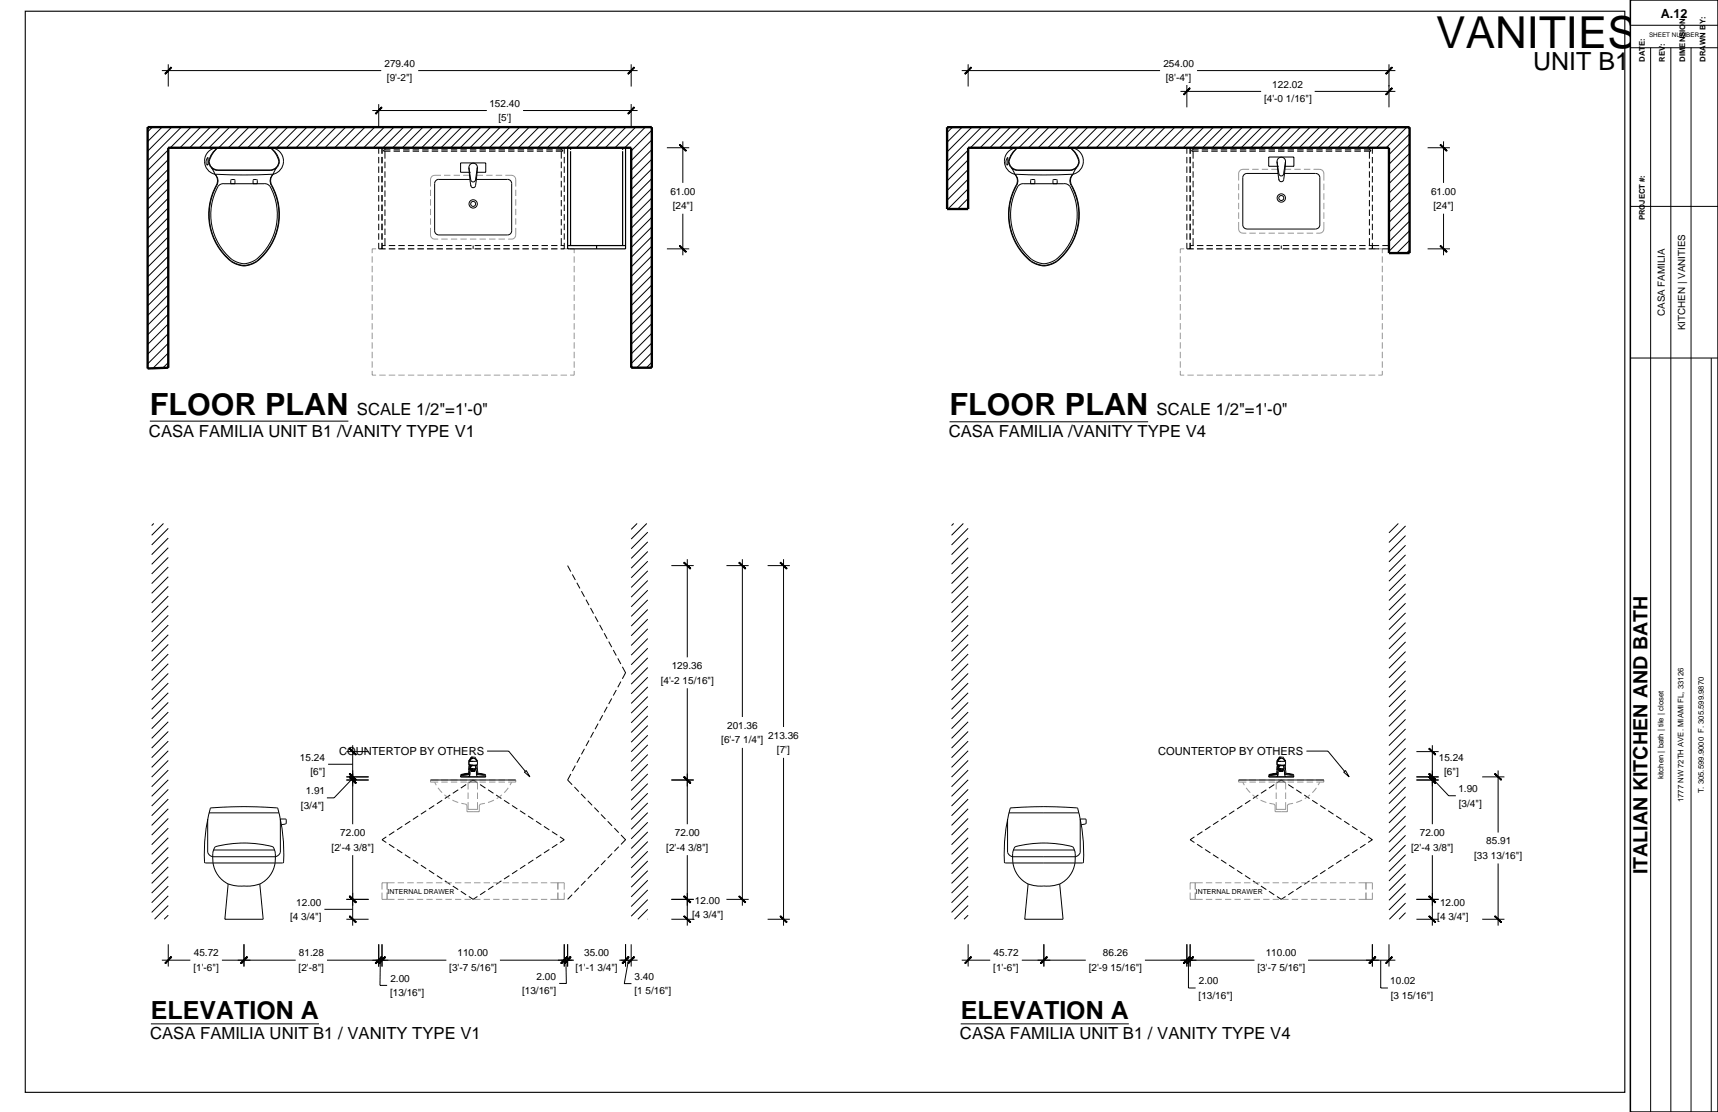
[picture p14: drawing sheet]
<svg xmlns="http://www.w3.org/2000/svg" width="432mm" height="279mm" viewBox="0 0 432 279" stroke-linecap="round" stroke-linejoin="round" font-family="sans-serif">
<defs><g id="words">
<text font-size="11.1" x="361" y="12.1">VANITIES</text>
<g font-size="7.7">
<text x="37.7" y="104.2">FLOOR PLAN</text>
<text x="238.7" y="104.4">FLOOR PLAN</text>
</g>
<g font-size="6.3">
<text x="385.3" y="17.5">UNIT B1</text>
<text x="37.9" y="255.9">ELEVATION A</text>
<text x="241.5" y="255.9">ELEVATION A</text>
</g>
<text font-size="4.9" x="414.1" y="219.7" transform="rotate(-90 414.1 219.7)">ITALIAN KITCHEN AND BATH</text>
<g font-size="4.2">
<text x="89.7" y="104.2">SCALE 1/2&quot;=1'-0&quot;</text>
<text x="290.7" y="104.4">SCALE 1/2&quot;=1'-0&quot;</text>
<text x="37.4" y="109.7">CASA FAMILIA UNIT B1 /VANITY TYPE V1</text>
<text x="238.4" y="109.9">CASA FAMILIA /VANITY TYPE V4</text>
<text x="37.7" y="261.2">CASA FAMILIA UNIT B1 / VANITY TYPE V1</text>
<text x="241.3" y="261.2">CASA FAMILIA UNIT B1 / VANITY TYPE V4</text>
</g>
<text font-size="3.2" x="417.4" y="4.6">A.12</text>
<g font-size="2.8">
<text x="85.2" y="189.7">COUNTERTOP BY OTHERS</text>
<text x="291.1" y="189.7">COUNTERTOP BY OTHERS</text>
</g>
<g font-size="2.5">
<text x="96.6" y="16.8">279.40</text>
<text x="292.4" y="16.8">254.00</text>
<text x="97.3" y="20.4">[9'-2&quot;]</text>
<text x="293" y="20.4">[8'-4&quot;]</text>
<text x="319.8" y="22">122.02</text>
<text x="123" y="26.8">152.40</text>
<text x="317.7" y="25.7">[4'-0 1/16&quot;]</text>
<text x="125.3" y="30.5">[5']</text>
<text x="168.5" y="48.9">61.00</text>
<text x="169.1" y="52.5">[24&quot;]</text>
<text x="359.7" y="48.9">61.00</text>
<text x="360.3" y="52.5">[24&quot;]</text>
<text x="418.5" y="79.4" transform="rotate(-90 418.5 79.4)">CASA FAMILIA</text>
<text x="423.5" y="83" transform="rotate(-90 423.5 83)">KITCHEN | VANITIES</text>
<text x="166.1" y="171.8">[4'-2 15/16&quot;]</text>
<text x="168.8" y="168.1">129.36</text>
<text x="182.8" y="183.1">201.36</text>
<text x="193.1" y="185.6">213.36</text>
<text x="75.4" y="191.1">15.24</text>
<text x="181.3" y="186.8">[6'-7 1/4&quot;]</text>
<text x="195.3" y="189.2">[7']</text>
<text x="361.6" y="191.1">15.24</text>
<text x="78" y="194.7">[6&quot;]</text>
<text x="363" y="194.7">[6&quot;]</text>
<text x="75.6" y="203.2">[3/4&quot;]</text>
<text x="76.8" y="199.5">1.91</text>
<text x="366.5" y="199">1.90</text>
<text x="366.6" y="202.6">[3/4&quot;]</text>
<text x="83.4" y="213.7">[2'-4 3/8&quot;]</text>
<text x="85.5" y="210">72.00</text>
<text x="167.4" y="213.7">[2'-4 3/8&quot;]</text>
<text x="169.6" y="210">72.00</text>
<text x="354.7" y="213.7">[2'-4 3/8&quot;]</text>
<text x="356.8" y="210">72.00</text>
<text x="370.5" y="215.8">[33 13/16&quot;]</text>
<text x="373.6" y="212.2">85.91</text>
<text x="74.5" y="227.5">12.00</text>
<text x="174.7" y="227.1">12.00</text>
<text x="361.9" y="227.5">12.00</text>
<text x="72.9" y="231.2">[4 3/4&quot;]</text>
<text x="173.9" y="230.7">[4 3/4&quot;]</text>
<text x="361.2" y="231.2">[4 3/4&quot;]</text>
<text x="48.6" y="243.9">[1'-6&quot;]</text>
<text x="48.7" y="240.3">45.72</text>
<text x="75.1" y="243.9">[2'-8&quot;]</text>
<text x="75.1" y="240.3">81.28</text>
<text x="112.9" y="244">[3'-7 5/16&quot;]</text>
<text x="115" y="240.3">110.00</text>
<text x="144.7" y="244">[1'-1 3/4&quot;]</text>
<text x="146.8" y="240.3">35.00</text>
<text x="249.6" y="243.9">[1'-6&quot;]</text>
<text x="249.7" y="240.3">45.72</text>
<text x="273.6" y="244">[2'-9 15/16&quot;]</text>
<text x="277.2" y="240.3">86.26</text>
<text x="316" y="244">[3'-7 5/16&quot;]</text>
<text x="318.1" y="240.3">110.00</text>
<text x="98" y="250.3">[13/16&quot;]</text>
<text x="98.1" y="246.7">2.00</text>
<text x="131.2" y="249.8">[13/16&quot;]</text>
<text x="134.9" y="246.2">2.00</text>
<text x="159.4" y="249.9">[1 5/16&quot;]</text>
<text x="159.5" y="246.2">3.40</text>
<text x="301.2" y="251">[13/16&quot;]</text>
<text x="301.3" y="247.3">2.00</text>
<text x="349.4" y="247.3">10.02</text>
<text x="349.5" y="251">[3 15/16&quot;]</text>
</g>
<g font-size="1.9">
<text x="413.4" y="15.5" transform="rotate(-90 413.4 15.5)">DATE:</text>
<text x="418.5" y="15.5" transform="rotate(-90 418.5 15.5)">REV:</text>
<text x="423.5" y="15.5" transform="rotate(-90 423.5 15.5)">DIMENSION:</text>
<text x="428.6" y="15.5" transform="rotate(-90 428.6 15.5)">DRAWN BY:</text>
<text x="413.4" y="55.4" transform="rotate(-90 413.4 55.4)">PROJECT #:</text>
<text x="418.1" y="195.8" transform="rotate(-90 418.1 195.8)">kitchen | bath | tile | closet</text>
<text x="423.2" y="201.6" transform="rotate(-90 423.2 201.6)">1777 NW 72TH AVE. MIAMI FL, 33126</text>
<text x="428.2" y="199.3" transform="rotate(-90 428.2 199.3)">T. 305.599.9000 F. 305.599.9870</text>
</g>
<g font-size="1.7">
<text x="97.4" y="224.7">INTERNAL DRAWER</text>
<text x="300.5" y="224.7">INTERNAL DRAWER</text>
</g>
<text font-size="1.6" x="414.5" y="9.2">SHEET NUMBER</text>
</g></defs>
<g fill="none" stroke="#000" stroke-width=".25">
<path d="M40.7 17.7h55.1M42.3 16.2v5.5M105.1 17.7h55.2M158.6 16.2v5.5M241.7 17.7h49.9M243.3 16.2v5.5M300.9 17.7h49.8M349.1 16.2v10.8M38.3 31.9l-1.2 1.2M40.7 31.9l-3.6 3.7M42.3 37.7l-5.2 5.1M43.1 31.9l-6 6.1"/>
<path d="M45.6 31.9l-8.5 8.5M48 31.9l-5.2 5.2M50.4 31.9l-5.1 5.2M52.3 39.5l-.5 1.1 .1 .8 .4 .1v-1.9M52.9 31.9l-5.2 5.2M54.7 37.1h13.2M54.7 37.1a3.4 3.4 0 0 0-3.3 3 3.4 3.4 0 0 0 2.6 3.7M54.8 37.1a5.6 5.6 0 0 0-2.3 3.4 2.3 2.3 0 0 0 2.2 2.3h13.2a2.26 2.26 0 0 0 2.3-2.4M54.8 37.1a6.8 6.8 0 0 0-2.2 3.4 2.17 2.17 0 0 0 2.1 2.2M55.3 31.9l-5.2 5.2M57.7 31.9l-5.2 5.2M60.2 31.9l-5.2 5.2"/>
<path d="M62.6 31.9l-5.2 5.2M65 31.9l-5.2 5.2M67.4 31.9l-5.1 5.2M67.9 37.1a3.4 3.4 0 0 1 3.3 3 3.4 3.4 0 0 1-2.5 3.7M67.9 37.1a5 5 0 0 1 2.1 4 2.17 2.17 0 0 1-2.1 1.6M67.9 37.1l1 .8 .7 .9 .6 1.6M69.9 31.9l-5.2 5.2M72.3 31.9l-5.2 5.2M74.7 31.9l-5.1 5.2M77.2 31.9l-5.2 5.2M79.6 31.9l-5.2 5.2M82 31.9l-5.2 5.2"/>
<path d="M84.5 31.9l-5.2 5.2M86.9 31.9l-5.2 5.2M89.3 31.9l-5.2 5.2M91.7 31.9l-5.1 5.2M93.6 27.8h28.8M94.2 31.9l-5.2 5.2M95.2 26.2v5.6M95.2 39.4v1.6M96 37.1v1.5M96 39.4v1.6M96.6 31.9l-5.2 5.2M96.8 37.1v.6"/>
<path d="M96.8 38v1.9M98.1 37.1h-2.9v1.5M98.1 37.7h-1.7v.3h1.7M98.9 37.1h1.6M98.9 38h1.6M98.9 37.7h1.6M99 31.9l-5.2 5.2M101.3 37.1h1.6M101.3 38h1.6M101.3 37.7h1.6M101.5 31.9l-5.2 5.2M103.7 37.1h1.6"/>
<path d="M103.7 38h1.6M103.7 37.7h1.6M103.9 31.9l-5.2 5.2M106.1 37.1h1.6M106.1 38h1.6M106.1 37.7h1.6M106.3 31.9l-5.2 5.2M108.5 37.1h1.6M108.5 38h1.6M108.5 37.7h1.6M108.8 31.9l-5.3 5.2M110.9 37.1h1.6"/>
<path d="M110.9 38h1.6M110.9 37.7h1.6M111.2 31.9l-5.2 5.2M113.3 37.1h1.6M113.3 38h1.6M113.3 37.7h1.6M113.6 31.9l-5.2 5.2M115.7 37.1h1.6M115.7 38h1.6M115.7 37.7h1.6M116 31.9l-5.2 5.2M118.1 38h1.6"/>
<path d="M118.1 37.7h1.6M118.5 31.9l-5.2 5.2M120.5 37.1h1.6M120.5 38h1.6M120.5 37.7h1.6M120.9 31.9l-5.2 5.2M122.9 37.1h1.6M122.9 38h1.6M122.9 37.7h1.6M123.3 31.9l-5.2 5.2h1.6M125.3 37.1h1.6M125.3 38h1.6"/>
<path d="M125.3 37.7h1.6M125.8 31.9l-5.2 5.2M127.7 37.1h1.6M127.7 38h1.6M127.7 37.7h1.6M128.2 31.9l-5.2 5.2M130.1 37.1h1.6M130.1 38h1.6M130.1 37.7h1.6M130.6 31.9l-5.2 5.2M131.5 27.8h28.8M132.5 37.1h1.6"/>
<path d="M132.5 38h1.6M132.5 37.7h1.6M133 31.9l-5.2 5.2M134.9 37.1h1.6M134.9 38h1.6M134.9 37.7h1.6M135.5 31.9l-5.2 5.2M137.3 37.1h1.6M137.3 38h1.6M137.3 37.7h1.6M137.9 31.9l-5.2 5.2M139.7 37.1h2.1v1.5"/>
<path d="M139.7 37.7h1.7v.3h-1.7M140.3 31.9l-5.2 5.2M141.1 37.1v.6M141.1 38v1.9M141.8 39.4v1.6M142.8 31.9l-5.2 5.2M143.4 37.1h13.1M145.2 31.9l-5.2 5.2M147.6 31.9l-5.2 5.2M150.1 31.9l-5.2 5.2M152.5 31.9l-5.2 5.2M154.9 31.9l-5.2 5.2"/>
<path d="M157.3 31.9l-5.2 5.2M158.6 26.2v5.6M159.8 31.9l-5.2 5.2M162.2 31.9l-5.2 5.2M163.8 32.7l-5.2 5.2M163.8 35.2l-5.2 5.1M163.8 37.6l-5.2 5.2M167.6 37.1h5.6M171.6 35.5v10.5M239.4 32l-1.4 1.3M241.8 32l-3.8 3.7M243.3 37.7l-5.3 5.3"/>
<path d="M244.2 32l-6.2 6.2M246.7 32l-8.7 8.6M249.1 32l-5.2 5.1M251.5 32l-5.1 5.1M253.3 39.6v1.9l-.4-.1M253.3 39.5l-.4 .7v1.2M254 32l-5.2 5.1M255.8 37.1h13.2a5 5 0 0 1 2 4 2.17 2.17 0 0 1-2 1.6M255.8 37.1a3.4 3.4 0 0 0-3.3 3 3.4 3.4 0 0 0 2.5 3.7M255.8 37.1a6.6 6.6 0 0 0-2.2 3.4 2.17 2.17 0 0 0 2.2 2.2M255.8 37.1a5.6 5.6 0 0 0-2.3 3.4 2.3 2.3 0 0 0 2.3 2.3h13.2a2.26 2.26 0 0 0 2.2-2.4M256.4 32l-5.2 5.1"/>
<path d="M258.8 32l-5.1 5.1M261.3 32l-5.2 5.1M263.7 32l-5.2 5.1M266.1 32l-5.2 5.1M268.5 32l-5.1 5.1M269 37.1a3.4 3.4 0 0 1 3.3 3 3.4 3.4 0 0 1-2.6 3.7M269 37.1l.9 .8 .7 .9 .6 1.6M271 32l-5.2 5.1M273.4 32l-5.2 5.1M275.8 32l-5.1 5.1M278.3 32l-5.2 5.1M280.7 32l-5.2 5.1"/>
<path d="M283.1 32l-5.2 5.1M285.6 32l-5.2 5.1M288 32l-5.2 5.1M290.4 32l-5.2 5.1M292.8 32l-5.1 5.1M295.3 32l-5.2 5.1M296.7 23h20.3M297.7 32l-5.2 5.1M298.3 21.4v5.6M298.3 39.4v1.6M299.1 37.1v1.5M299.1 39.4v1.6"/>
<path d="M299.9 37.1v.6M299.9 38v1.9M300.1 32l-5.1 5.1M301.2 37.1h-2.9v1.5M301.2 37.7h-1.6v.3h1.6M302 37.1h1.6M302 38h1.6M302 37.7h1.6M302.6 32l-5.2 5.1M304.4 37.1h1.6M304.4 38h1.6M304.4 37.7h1.6"/>
<path d="M305 32l-5.2 5.1M306.8 37.1h1.6M306.8 38h1.6M306.8 37.7h1.6M307.4 32l-5.2 5.1M309.2 37.1h1.6M309.2 38h1.6M309.2 37.7h1.6M309.8 32l-5.1 5.1M311.6 37.1h1.6M311.6 38h1.6M311.6 37.7h1.6"/>
<path d="M312.3 32l-5.2 5.1M314 37.1h1.6M314 38h1.6M314 37.7h1.6M314.7 32l-5.2 5.1M316.4 37.1h1.6M316.4 38h1.6M316.4 37.7h1.6M317.1 32l-5.1 5.1M318.8 37.1h1.6M318.8 38h1.6M318.8 37.7h1.6"/>
<path d="M319.6 32l-5.2 5.1M321.2 37.1h1.6M321.2 38h1.6M321.2 37.7h1.6M322 32l-5.2 5.1M323.6 37.1h1.6M323.6 38h1.6M323.6 37.7h1.6M324.4 32l-5.1 5.1M326 37.1h1.6M326 38h1.6M326 37.7h1.6"/>
<path d="M326.9 32l-5.2 5.1M328.4 37.1h1.6M328.4 38h1.6M328.4 37.7h1.6M329.3 32l-5.2 5.1M330.4 23h20.3M330.8 37.1h1.6M330.8 38h1.6M330.8 37.7h1.6M331.7 32l-5.2 5.1M333.2 37.1h1.6M333.2 38h1.6"/>
<path d="M333.2 37.7h1.6M334.1 32l-5.1 5.1M335.6 37.1h1.6M335.6 38h1.6M335.6 37.7h1.6M336.6 32l-5.2 5.1M338 37.1h1.6M338 38h1.6M338 37.7h1.6M339 32l-5.2 5.1M340.4 37.1h1.6M340.4 38h1.6"/>
<path d="M340.4 37.7h1.6M341.4 32l-5.1 5.1M342.8 37.1h2.1v1.5M342.8 37.7h1.7v.3h-1.7M343.9 32l-5.2 5.1M344.2 37.1v.6M344.2 38v1.9M344.9 39.4v1.6M346.3 32l-5.2 5.1M348.7 32l-5.1 5.1M351.2 32l-5.2 5.1M353.6 32l-5.2 5.1"/>
<path d="M354.3 33.7l-5.2 5.1M354.3 36.1l-5.2 5.2M354.3 38.5l-5.2 5.2M358.8 37.1h5.6M362.8 35.5v10.5M42.3 40.1l-5.2 5.2M42.3 42.5l-5.2 5.2M42.3 44.9l-5.2 5.2M42.3 47.4l-5.2 5.2M42.3 49.8l-5.2 5.2M42.3 52.2l-5.2 5.2M42.3 54.7l-5.2 5.2"/>
<path d="M42.3 57.1l-5.2 5.2M42.3 59.5l-5.2 5.2M53.1 42.1l.9 1.7M54 43.8a141.7 141.7 0 0 0 14.7 0M54 43.8a2.19 2.19 0 0 1 .5 2.8 14.9 14.9 0 0 0 4.1 19.3 5.4 5.4 0 0 0 7.1-1.3 15.2 15.2 0 0 0 2.3-18.5 2.17 2.17 0 0 1 .7-2.3M54 43.8a2.32 2.32 0 0 1 .4 2.7 15 15 0 0 0 4.1 19.5 5.5 5.5 0 0 0 7.3-1.3 15.3 15.3 0 0 0 2.3-18.6 2.32 2.32 0 0 1 .6-2.3M54.7 42.7h13.2M58.2 45.1h.6M58.2 45.1l-.2 .2v.9M58.9 45.1l.2 .2v.9M63.6 45.3v.9M63.6 45.3l.2-.2 .8 .1 .1 1"/>
<path d="M67.8 46.8a1.6 1.6 0 0 0-1.4-.6h-10.1a1.55 1.55 0 0 0-1.5 .6 14.5 14.5 0 0 0 4 18.7l1.5 .6 1.1 .2M67.8 46.8a14.5 14.5 0 0 1-3.9 18.7l-1.5 .6-1.1 .2M69.5 42.1l-.8 1.7M95.2 41.8v1.6M95.2 44.2v1.6M95.2 46.6v1.6M95.2 49v1.6M95.2 51.4v1.6M95.2 53.8v1.6M95.2 56.2v1.6M95.2 58.6v1.6M96 41.8v1.6"/>
<path d="M96 44.2v1.6M96 46.6v1.6M96 49v1.6M96 51.4v1.6M96 53.8v1.6M96 56.2v1.6M96 58.6v1.6M96.8 40.6v1.6M96.8 43.1v1.5M96.8 45.4v1.7M96.8 47.9v1.5M96.8 50.2v1.6"/>
<path d="M96.8 52.6v1.7M96.8 55.1v1.5M96.8 57.4v1.6M96.8 59.8v1.9M110.3 45.1h7.8M110.3 45.1a1.05 1.05 0 0 0-1.1 1v11.9a1.05 1.05 0 0 0 1.1 1h17.3a1.05 1.05 0 0 0 1-1v-11.9a1.05 1.05 0 0 0-1-1M117.9 42.1l.4 3.1M117.9 42.1l.4 4.7M117.9 42.3a1.07 1.07 0 0 1 1.1-1.3 1.07 1.07 0 0 1 .9 1.4M117.9 43.3h-2.1v-2.4h6.3v2.4h-2.2M118 43.3h.1M118.3 45.2a.6 .6 0 0 0 .6 .5 .6 .6 0 0 0 .6-.5"/>
<path d="M119.7 45.1h7.9M119.8 43.3h.1M120 42.1l-.5 4.4a.6 .6 0 0 1-.6 .7 .6 .6 0 0 1-.6-.7M120 42l-.5 3.2M141.1 40.6v1.6M141.1 43.1v1.5M141.1 45.4v1.7M141.1 47.9v1.5M141.1 50.2v1.6M141.1 52.6v1.7M141.1 55.1v1.5M141.1 57.4v1.6"/>
<path d="M141.1 59.8v1.9M141.8 41.8v1.6M141.8 44.2v1.6M141.8 46.6v1.6M141.8 49v1.6M141.8 51.4v1.6M141.8 53.8v1.6M141.8 56.2v1.6M141.8 58.6v1.6M163.8 40l-5.2 5.2M163.8 42.4l-5.2 5.2M163.8 44.9l-5.2 5.2"/>
<path d="M163.8 47.3l-5.2 5.2M163.8 49.7l-5.2 5.2M163.8 52.2l-5.2 5.1M163.8 54.6l-5.2 5.2M163.8 57l-5.2 5.2M163.8 59.5l-5.2 5.1M171.6 53.7v10.4M243.3 40.2l-5.3 5.2M243.3 42.6l-5.3 5.3M243.3 45l-5.3 5.3M243.3 47.5l-5 5M243.3 49.9l-2.6 2.6"/>
<path d="M243.3 52.3l-.2 .2M254.2 42.1l.8 1.7M255 43.8a141.7 141.7 0 0 0 14.7 0M255 43.8a2.17 2.17 0 0 1 .5 2.8M255 43.8a2.28 2.28 0 0 1 .4 2.7 15.1 15.1 0 0 0 3.6 19.1M255.8 42.7h13.1M259 46.2v-.9l.2-.2 .8 .1 .1 1M264.6 46.2v-.9l.2-.2 .8 .1 .1 1M269.7 43.8a2.17 2.17 0 0 0-.5 2.8 14.7 14.7 0 0 1-4.6 19.5 5.4 5.4 0 0 1-6.6-1.5 15 15 0 0 1-2.5-18M269.7 43.8a2.32 2.32 0 0 0-.4 2.7 15 15 0 0 1-4.1 19.5 5.2 5.2 0 0 1-6.2-.3M270.6 42.1l-.9 1.7M298.3 41.8v1.6"/>
<path d="M298.3 44.2v1.6M298.3 46.6v1.6M298.3 49v1.6M298.3 51.4v1.6M298.3 53.8v1.6M298.3 56.2v1.6M298.3 58.6v1.6M299.1 41.8v1.6M299.1 44.2v1.6M299.1 46.6v1.6M299.1 49v1.6M299.1 51.4v1.6"/>
<path d="M299.1 53.8v1.6M299.1 56.2v1.6M299.1 58.6v1.6M299.9 40.6v1.6M299.9 43.1v1.5M299.9 45.4v1.7M299.9 47.9v1.5M299.9 50.2v1.6M299.9 52.6v1.7M299.9 55.1v1.5M299.9 57.4v1.6M299.9 59.8v1.9"/>
<path d="M321 40.8a1.07 1.07 0 0 1 1.1-1.3 1.07 1.07 0 0 1 .9 1.4M321 41.8h-2.1v-2.3h6.3v2.3h-2.2M321.1 41.8h.1M321.2 43.6h-7.8a1.05 1.05 0 0 0-1 1v11.9a1.05 1.05 0 0 0 1 1l17.3 .1M322.6 43.7a.6 .6 0 0 1-.6 .5 .6 .6 0 0 1-.6-.5l-.4-3.1 .5 4.7M322.9 43.6h7.8M322.9 41.8h.1M323.1 40.6l-.5 4.4a.6 .6 0 0 1-.6 .7 .6 .6 0 0 1-.6-.7M323.1 40.5l-.5 3.2M330.7 43.6a1.05 1.05 0 0 1 1 1v11.9a1.05 1.05 0 0 1-1 1M344.2 40.6v1.6M344.2 43.1v1.5"/>
<path d="M344.2 45.4v1.7M344.2 47.9v1.5M344.2 50.2v1.6M344.2 52.6v1.7M344.2 55.1v1.5M344.2 57.4v1.6M344.2 59.8v1.9M344.9 41.8v1.6M344.9 44.2v1.6M344.9 46.6v1.6M344.9 49v1.6M344.9 51.4v1.6"/>
<path d="M344.9 53.8v1.6M344.9 56.2v1.6M344.9 58.6v1.6M354.3 41l-5.2 5.1M354.3 43.4l-5.2 5.2M354.3 45.8l-5.2 5.2M354.3 48.3l-5.2 5.1M354.3 50.7l-5.2 5.2M354.3 53.1l-5.2 5.2M354.3 55.5l-5.2 5.2M354.3 58l-5.2 5.1M362.8 53.7v10.4"/>
<path d="M42.3 62l-5.2 5.1M42.3 64.4l-5.2 5.2M42.3 66.8l-5.2 5.2M42.3 69.2l-5.2 5.2M42.3 71.7l-5.2 5.2M42.3 74.1l-5.2 5.2M42.3 76.5l-5.2 5.2M42.3 79l-5.2 5.1M95.2 61v1.5h1.7M96 61v1.5M96 61.7h.9M97.7 62.5h1.6"/>
<path d="M97.7 61.7h1.6M100.1 62.5h1.6M100.1 61.7h1.6M102.5 62.5h1.6M102.5 61.7h1.6M104.9 62.5h1.6M104.9 61.7h1.6M107.3 62.5h1.6M107.3 61.7h1.6M109.7 62.5h1.6M109.7 61.7h1.6M112.1 62.5h1.6"/>
<path d="M112.1 61.7h1.6M114.5 62.5h1.6M114.5 61.7h1.6M116.9 62.5h1.6M116.9 61.7h1.6M118.9 61.7v.8M119.3 62.5h1.6M119.3 61.7h1.6M121.7 62.5h1.6M121.7 61.7h1.6M124.1 62.5h1.6M124.1 61.7h1.6"/>
<path d="M126.5 62.5h1.6M126.5 61.7h1.6M128.9 62.5h1.6M128.9 61.7h1.6M131.3 62.5h1.6M131.3 61.7h1.6M133.7 62.5h1.6M133.7 61.7h1.6M136.1 62.5h1.6M136.1 61.7h1.6M138.5 62.5h1.6M138.5 61.7h1.6"/>
<path d="M140.9 61.7h.9M141.8 61v1.5h-.9M163.8 61.9l-5.2 5.2M163.8 64.3l-5.2 5.2M163.8 66.7l-5.2 5.2M163.8 69.2l-5.2 5.2M163.8 71.6l-5.2 5.2M163.8 74l-5.2 5.2M163.8 76.5l-5.2 5.1M163.8 78.9l-5.2 5.2M167.6 62.5h5.6M259.3 65.2a14.4 14.4 0 0 1-3.1-18.7l.7-.3h10.5a1.67 1.67 0 0 1 1.5 .6 14.5 14.5 0 0 1-4 18.7l-1.5 .6-1.1 .2"/>
<path d="M259.4 65.2l1.4 .7 1.6 .4M298.3 61v1.5h1.7M299.1 61.7h.9M299.1 61v1.5M300.8 62.5h1.7M300.8 61.7h1.7M303.2 62.5h1.6M303.2 61.7h1.6M305.6 62.5h1.6M305.6 61.7h1.6M308 62.5h1.6M308 61.7h1.6"/>
<path d="M310.4 62.5h1.6M310.4 61.7h1.6M312.8 62.5h1.6M312.8 61.7h1.6M315.2 62.5h1.6M315.2 61.7h1.6M317.6 62.5h1.6M317.6 61.7h1.6M320 62.5h1.6M320 61.7h1.6M322 61.7v.8M322.4 62.5h1.6"/>
<path d="M322.4 61.7h1.6M324.8 62.5h1.6M324.8 61.7h1.6M327.2 62.5h1.6M327.2 61.7h1.6M329.6 62.5h1.6M329.6 61.7h1.6M332 62.5h1.6M332 61.7h1.6M334.4 62.5h1.6M334.4 61.7h1.6M336.8 62.5h1.6"/>
<path d="M336.8 61.7h1.6M339.2 62.5h1.6M339.2 61.7h1.6M341.6 62.5h1.6M341.6 61.7h1.6M344 62.5h2.6M344 61.7h2.6M344.9 61v1.5M347.4 61.7h1.7v.8h-1.7M354.3 60.4l-3.2 3.2M354.3 62.8l-.8 .8M358.8 62.5h5.6"/>
<path d="M42.3 81.4l-5.2 5.2M42.3 83.8l-5.2 5.2M42.3 86.3l-5.2 5.1M42.3 88.7l-3.9 3.8M42.3 91.1l-1.3 1.3M163.8 81.3l-5.2 5.2M163.8 83.7l-5.2 5.2M163.8 86.2l-5.2 5.2M163.8 88.6l-3.8 3.8M163.8 91l-1.3 1.4M37.7 105.8h49.9M238.7 106h49.9"/>
<path d="M38.7 131.5l-.6 .6M41.1 131.5l-3 3M42.3 132.8l-4.2 4.1M42.3 135.2l-4.2 4.2M42.3 137.6l-4.2 4.2M160.1 131.5l-1.5 1.5M162.6 131.5l-4 3.9M162.8 133.7l-4.2 4.2M162.8 136.1l-4.2 4.2M162.8 138.6l-4.2 4.1M239.7 131.5l-.5 .6M242.1 131.5l-2.9 3"/>
<path d="M243.3 132.8l-4.1 4.1M243.3 135.2l-4.1 4.2M243.3 137.6l-4.1 4.2M351.5 131.5l-2.4 2.4M353.3 132.1l-4.2 4.2M353.3 134.6l-4.2 4.1M353.3 137l-4.2 4.2M353.3 139.4l-4.2 4.2M42.3 140.1l-4.2 4.1M42.3 142.5l-4.2 4.1M42.3 144.9l-4.2 4.2M42.3 147.3l-4.2 4.2"/>
<path d="M42.3 149.8l-4.2 4.1M42.3 152.2l-4.2 4.2M42.3 154.6l-4.2 4.2M42.3 157.1l-4.2 4.1M42.3 159.5l-4.2 4.2M142.7 142.1l.8 1.5M143.8 144.3l.8 1.4M145 146.4l.8 1.4M146.1 148.5l.8 1.4M147.3 150.7l.7 1.4M148.4 152.8l.8 1.4M149.6 154.9l.7 1.4"/>
<path d="M150.7 157l.8 1.4M151.8 159.1l.8 1.4M162.8 141l-4.2 4.2M162.8 143.4l-4.2 4.2M162.8 145.9l-4.2 4.1M162.8 148.3l-4.2 4.2M162.8 150.7l-4.2 4.2M162.8 153.1l-4.2 4.2M162.8 155.6l-4.2 4.1M162.8 158l-4.2 4.2M168.7 142.1h5.6M172.7 140.5v24.7"/>
<path d="M182.6 142.1h5.6M186.6 140.5v39.6M192.9 142.1h5.6M196.9 140.5v42.2M243.3 140.1l-4.1 4.1M243.3 142.5l-4.1 4.1M243.3 144.9l-4.1 4.2M243.3 147.3l-4.1 4.2M243.3 149.8l-4.1 4.1M243.3 152.2l-4.1 4.2M243.3 154.6l-4.1 4.2M243.3 157.1l-4.1 4.1"/>
<path d="M243.3 159.5l-4.1 4.2M353.3 141.9l-4.2 4.1M353.3 144.3l-4.2 4.2M353.3 146.7l-4.2 4.2M353.3 149.2l-4.2 4.1M353.3 151.6l-4.2 4.1M353.3 154l-4.2 4.2M353.3 156.4l-4.2 4.2M353.3 158.9l-4.2 4.1M42.3 161.9l-4.2 4.2M42.3 164.3l-4.2 4.2M42.3 166.8l-4.2 4.1"/>
<path d="M42.3 169.2l-4.2 4.2M42.3 171.6l-4.2 4.2M42.3 174.1l-4.2 4.1M42.3 176.5l-4.2 4.2M42.3 178.9l-4.2 4.2M151.5 179.7l-.8 1.4M152.6 177.6l-.8 1.4M153 161.2l.8 1.4M153.8 175.5l-.8 1.4M154.1 163.3l.8 1.4M154.9 173.4l-.8 1.4M155.3 165.4l.7 1.4"/>
<path d="M156 171.3l-.7 1.4M156.4 167.5l.8 1.5-.8 1.6M162.8 160.4l-4.2 4.2M162.8 162.9l-4.2 4.1M162.8 165.3l-4.2 4.2M162.8 167.7l-4.2 4.2M162.8 170.2l-4.2 4.1M162.8 172.6l-4.2 4.1M162.8 175l-4.2 4.2M162.8 177.4l-4.2 4.2M162.8 179.9l-4.2 4.1M172.7 172.9v34.2"/>
<path d="M243.3 161.9l-4.1 4.2M243.3 164.3l-4.1 4.2M243.3 166.8l-4.1 4.1M243.3 169.2l-4.1 4.2M243.3 171.6l-4.1 4.2M243.3 174.1l-4.1 4.1M243.3 176.5l-4.1 4.2M243.3 178.9l-4.1 4.2M353.3 161.3l-4.2 4.2M353.3 163.7l-4.2 4.2M353.3 166.2l-4.2 4.1M353.3 168.6l-4.2 4.2"/>
<path d="M353.3 171l-4.2 4.2M353.3 173.4l-4.2 4.2M353.3 175.9l-4.2 4.1M353.3 178.3l-4.2 4.2M42.3 181.4l-4.2 4.1M42.3 183.8l-4.2 4.2M42.3 186.2l-4.2 4.2M42.3 188.6l-4.2 4.2M42.3 191.1l-4.2 4.1M42.3 193.5l-4.2 4.2M42.3 195.9l-4.2 4.2M42.3 198.4l-4.2 4.1"/>
<path d="M82.5 192h6.1M87.1 196h5.5M87.1 195.2h5.5M87.1 188.8h5.5M88.6 187.2v19.9M88.6 195.6l-4.6 4.9h-1.8M108.2 196h21.4M113.2 199.7l-1.4 .9M115.2 198.4l-1.4 .9M115.8 194.8v.4h6.3l-.1-.4M115.9 194.6l.2 .1M116.1 194.7h.1"/>
<path d="M117.1 194.5l-.6 .1M117.2 197.1l-1.4 .9M117.8 194.1l-.1 .2-1.6 .3-.3 .2M117.8 196.7l1.1-.7 1.1 .7M117.9 191.3v.9l1 .1 1.1-.1v-.9M117.9 191.3h1M117.9 192.3h.1M117.9 192.3v.1M117.9 192.4v1M117.9 192.4l.5 .1M118 192.3h.1M118 192.3h1.9"/>
<path d="M118 194.9l-.2 .3M118.1 194.6l-2.3 .2M118.1 194l-.1 .9M118.1 194l-.4 .4-1.6 .3M118.3 192.7l-.2 1.3M118.3 193.2l.1 .2M118.3 193.2h1.3M118.4 193.4h1.1M118.4 193.4v.2M118.4 190.5l.1 .1M118.4 190.3l.2-.1-.2 .3M118.4 193.6h1"/>
<path d="M118.4 193.6v.1M118.4 190.4l-.5 .9M118.4 190.4h.1M118.4 193.7l.1 .1M118.4 193.7h.1M118.5 190.6l-.5 .7v-.3M118.5 193.8h.2M118.5 193.8h.1M118.5 190.6h.1M118.5 193.8h.8M118.6 192.4l.8 .1 .5 .8 .2 .8M118.6 190.2h.6"/>
<path d="M118.6 192.4l-.7 .9-.1 .8M118.7 193.6l-.2 .1M118.7 193.6l.7 .1M118.7 193.6v.1M118.8 190.5l-.2 .1M118.9 190.5l-.3 .1M119.2 190.2l.2 .1M119.3 193.7h.1M119.4 193.7h.1M119.4 190.6l.5 .7v-.3M119.4 193.7l-.1 .1M119.4 193.6v.1"/>
<path d="M119.4 190.4l.6 .9M119.4 190.4l-.1 .2-.5-.1M119.5 193.4l-.1 .2M119.5 192.7l.3 1.3M119.5 193.2v.2M119.8 194v.8l.3 .4M119.8 194.6l2.2 .2M119.8 194l.3 .4 1.8 .2M119.8 192.2l.1 .1M119.9 192.3h.1M119.9 192.3v.1M119.9 192.4l.1 1"/>
<path d="M119.9 192.4l-.5 .1M120 191.3h-1.1M120 194.1l.2 .2 1.6 .3 .2 .2M120.7 197.1l1.3 .9M122.4 188.7h5.4l4.2 5.1M122.7 198.4l1.3 .9M124.7 199.7l1.3 .9M143.5 194.5l-.8 1.5 1.1 1.2M144.4 197.7l1.1 1.2M144.6 192.4l-.8 1.4M145.8 190.2l-.8 1.5M146 199.5l1.2 1.1"/>
<path d="M146.9 188.2l-.8 1.3M148 186l-.7 1.4M149.2 183.9l-.8 1.4M150.3 181.8l-.7 1.4M162.8 182.3l-4.2 4.2M162.8 184.7l-4.2 4.2M162.8 187.2l-4.2 4.1M162.8 189.6l-4.2 4.2M162.8 192l-4.2 4.2M162.8 194.5l-4.2 4.1M162.8 196.9l-4.2 4.1M162.8 199.3l-4.2 4.2"/>
<path d="M168.7 196h5.6M186.6 187.9v39.7M196.9 190.4v42.2M243.3 181.4l-4.1 4.1M243.3 183.8l-4.1 4.2M243.3 186.2l-4.1 4.2M243.3 188.6l-4.1 4.2M243.3 191.1l-4.1 4.1M243.3 193.5l-4.1 4.2M243.3 195.9l-4.1 4.2M243.3 198.4l-4.1 4.1M311.3 196h21.4"/>
<path d="M316.3 199.7l-1.4 .9M318.3 198.4l-1.4 .9M318.9 194.8v.4h6.3l-.1-.4M319 194.6l.2 .1M319.6 194.6l-.4 .1M320.3 197.1l-1.4 .9M320.8 194.3l-1.6 .3-.3 .2M320.9 194.1l.1-.6a1.18 1.18 0 0 1 1.6-1l.4 .8 .2 .8M320.9 194.1l-.1 .2M321 196.7l1-.7 1.1 .7M321 191.3v.9l1 .1 1.1-.1v-.9M321 191.3h2.1"/>
<path d="M321 191.3h1.1M321 192.4v1M321 192.4l.6 .1M321.1 192.3l-.1 .1M321.1 192.2v.1M321.1 192.3h1.9M321.1 194.9l-.2 .3M321.2 194.6l-2.3 .2M321.2 194.5l-.1 .4M321.2 194v.5M321.2 194l-.4 .4-1.2 .2M321.3 193.4l-.1 .6"/>
<path d="M321.4 193.2l.1 .2M321.4 193.2v-.5l-.1 .7M321.4 193.2l-.1 .2M321.4 193.2h1.3M321.5 193.4h1.1M321.5 193.4v.2M321.5 190.5l.1 .1M321.5 190.4l.2 .2M321.5 193.6l.1 .1M321.5 190.4l-.5 .9M321.5 190.4h.1M321.6 193.7v.1"/>
<path d="M321.6 193.7h.1M321.6 193.8h.3M321.6 190.6l-.5 .7v-.3M321.6 190.6h.1M321.5 190.3h.1M321.7 193.7h.8M321.7 190.2h.6M321.7 193.7h-.1M321.8 190.6h-.1M322 193.5l.5 .1M322 193.5l-.5 .1M322.4 190.2l.2 .1"/>
<path d="M322.5 193.7h.1M322.5 190.6h-.8M322.5 190.6l.5 .7v-.3M322.5 193.7l-.9 .1M322.5 193.6v.1M322.5 190.4l.6 .9M322.5 190.4v.2M322.6 193.4l-.1 .2M322.6 193.2l.3 .8M322.7 192.7l-.1 .5M322.7 193.2l-.1 .2M322.9 194.6l2.2 .2"/>
<path d="M322.9 194l.4 .4 1.7 .2M322.9 194v.8l.3 .4M323 192.2v.1M323 192.3v.1M323 192.4l.1 1M323.1 192.4l-.6 .1M323.2 194.1l.1 .2 1.6 .3 .3 .2M323.8 197.1l1.3 .9M325.8 198.4l1.3 .9M327.8 199.7l1.3 .9M328.4 188.7h5.4l4.1 5.1M353.3 180.7l-4.2 4.2"/>
<path d="M353.3 183.2l-4.2 4.1M353.3 185.6l-4.2 4.2M353.3 188l-4.2 4.2M353.3 190.5l-4.2 4.1M353.3 192.9l-4.2 4.1M353.3 195.3l-4.2 4.2M353.3 197.7l-4.2 4.2M356 196h5.6M356 195.2h5.6M356 188.8h5.6M360 187.2v19.9M360 195.6l4.1 4.3h1.8"/>
<path d="M372.5 195.2h5.6M376.5 193.6v15.6M42.3 200.8l-4.2 4.2M42.3 203.2l-4.2 4.2M42.3 205.7l-4.2 4.1M42.3 208.1l-4.2 4.1M42.3 210.5l-4.2 4.2M42.3 212.9l-4.2 4.2M42.3 215.4l-4.2 4.1M42.3 217.8l-4.2 4.2M51.4 216.6l.3 .2M51.6 216.8h19.4"/>
<path d="M52.2 205.8v8.4l.4 .6 .8 .5 16.1-.1 .6-.4 .4-.6v-8.4h1.3l.1 1.1-1.2 .3M52.5 204.2h17.6M53.6 216.8a6.9 6.9 0 0 0 3.8 5.3M53.6 213.6h15.4M69.1 216.8a6.9 6.9 0 0 1-3.8 5.3M69.2 214.5l-.1-.8a1.37 1.37 0 0 0-1.3-1.2 28.8 28.8 0 0 0-13.7 .2 5.8 5.8 0 0 0-.6 4.1M69.2 214.5l-.1 2.3M69.8 203.2a42.9 42.9 0 0 1 1.5 13.4M69.9 203.2l-.1-.2a94.2 94.2 0 0 0-16.9 0 41.6 41.6 0 0 0-1.5 13.6M71.3 216.6l-.3 .2M88.6 214.9v17.7M97.1 210.3l-1.1 .7 1.1 .7"/>
<path d="M97.8 212.1l1.3 .9M99.1 209l-1.3 .8M99.8 213.4l1.3 .9M101.1 207.6l-1.3 .9M101.8 214.8l1.3 .8M103.1 206.3l-1.3 .9M103.8 216.1l1.3 .8M105.1 205l-1.3 .9M105.8 217.4l1.3 .8M107.1 203.7l-1.3 .9M107.8 218.7l1.3 .9M109.1 202.4l-1.3 .9"/>
<path d="M111.1 201.1l-1.3 .9M126.7 201.1l1.3 .9M128.7 202.4l1.3 .9M130 218.7l-1.3 .9M130.7 203.7l1.3 .9M132 217.4l-1.3 .8M132.7 205l1.3 .9M134 216.1l-1.3 .8M134.7 206.3l1.4 .9M136.1 214.8l-1.4 .8M136.7 207.6l1.4 .9M138.1 213.4l-1.4 .9"/>
<path d="M138.7 209l1.4 .8M140.1 212.1l-1.4 .9M140.7 210.3l1.1 .7-1.1 .7M147.7 201.2l1.1 1.1M148.8 219.6l-1.1 1.2M149.4 202.9l1.1 1.1M150.5 217.9l-1.1 1.2M151.1 204.6l1.1 1.2M152.2 216.2l-1.1 1.1M152.7 206.4l1.1 1.1M153.8 214.5l-1.1 1.1M154.4 208.1l1.1 1.1"/>
<path d="M155.5 212.7l-1.1 1.2M156.1 209.8l1.1 1.2-1.1 1.2M162.8 201.7l-4.2 4.2M162.8 204.2l-4.2 4.1M162.8 206.6l-4.2 4.2M162.8 209l-4.2 4.2M162.8 211.5l-4.2 4.1M162.8 213.9l-4.2 4.2M162.8 216.3l-4.2 4.2M162.8 218.8l-4.2 4.1M172.7 214.9v17.7M243.3 200.8l-4.1 4.2"/>
<path d="M243.3 203.2l-4.1 4.2M243.3 205.7l-4.1 4.1M243.3 208.1l-4.1 4.1M243.3 210.5l-4.1 4.2M243.3 212.9l-4.1 4.2M243.3 215.4l-4.1 4.1M243.3 217.8l-4.1 4.2M252.4 216.6l.3 .2M252.7 216.8h19.4M253.2 205.8v8.4l.4 .6 .9 .5 16.1-.1 .6-.4 .3-.6v-8.4h1.4v1.1l-1.1 .3M253.6 204.2h17.5M254.5 214.5l.1 2.3"/>
<path d="M254.5 214.5l.2-.8a1.37 1.37 0 0 1 1.2-1.2 28.8 28.8 0 0 1 13.7 .2 5.8 5.8 0 0 1 .6 4.1M254.6 216.8a6.9 6.9 0 0 0 3.8 5.3M254.7 213.6h15.3M270.2 216.8a6.9 6.9 0 0 1-3.8 5.3M270.7 203l-8.3-.3-8.5 .3a41.6 41.6 0 0 0-1.5 13.6M270.7 203h.1a41.6 41.6 0 0 1 1.5 13.6M272.3 216.6l-.2 .2M300.2 210.3l-1.1 .7 1.1 .7M300.9 212.1l1.3 .9M302.2 209l-1.3 .8M302.9 213.4l1.3 .9M304.2 207.6l-1.3 .9"/>
<path d="M304.9 214.8l1.3 .8M306.2 206.3l-1.3 .9M306.9 216.1l1.3 .8M308.2 205l-1.3 .9M308.9 217.4l1.3 .8M310.2 203.7l-1.3 .9M310.9 218.7l1.4 .9M312.3 202.4l-1.4 .9M314.3 201.1l-1.4 .9M329.8 201.1l1.4 .9M331.8 202.4l1.3 .9M333.1 218.7l-1.3 .9"/>
<path d="M333.8 203.7l1.4 .9M335.2 217.4l-1.4 .8M335.8 205l1.4 .9M337.2 216.1l-1.4 .8M337.8 206.3l1.4 .9M339.2 214.8l-1.4 .8M339.8 207.6l1.4 .9M341.2 213.4l-1.4 .9M341.8 209l1.4 .8M343.2 212.1l-1.4 .9M343.9 210.3l1 .7-1 .7M353.3 200.2l-4.2 4.1"/>
<path d="M353.3 202.6l-4.2 4.2M353.3 205l-4.2 4.2M353.3 207.5l-4.2 4.1M353.3 209.9l-4.2 4.2M353.3 212.3l-4.2 4.2M353.3 214.8l-4.2 4.1M353.3 217.2l-4.2 4.1M353.3 219.6l-4.2 4.2M360 214.9v17.7M376.5 217v15.6M42.3 220.2l-4.2 4.2M42.3 222.7l-4.2 4.1"/>
<path d="M42.3 225.1l-4.2 4.2M42.3 227.5l-3.5 3.5M42.3 230l-1 1M42.3 237.3v5.5M57.3 222.1l-.8 8.9h9.6l-.8-8.9M57.4 222.1a15.5 15.5 0 0 0 7.9 0M61.3 237.3v5.5M81.5 228.5h7.1M87.1 231h5.5M87.1 226h5.5M95.2 237.3v5.6M96 237.3v5.6"/>
<path d="M109.8 220l1.3 .9M111.8 221.3l1.4 .9M113.8 222.6l1.4 .9M115.8 223.9l1.4 .9M117.8 225.3l1.1 .7 1.1-.7M122 223.9l-1.3 .9M124 222.6l-1.3 .9M126 221.3l-1.3 .9M128 220l-1.3 .9M141.8 237.3v5.5M142.7 237.3v5.5M143.8 224.8l-1.1 1.2"/>
<path d="M145.5 223.1l-1.1 1.1M147.2 221.3l-1.2 1.2M157.2 237.3v5.5M158.6 237.3v5.5M162.8 221.2l-4.2 4.1M162.8 223.6l-4.2 4.2M162.8 226l-4.2 4.2M162.8 228.5l-2.5 2.5M162.8 230.9v.1M168.7 231h5.6M168.7 226h5.6M182.6 226h5.6"/>
<path d="M192.9 231h5.6M243.3 237.3v5.5M243.3 220.2l-4.1 4.2M243.3 222.7l-4.1 4.1M243.3 225.1l-4.1 4.2M243.3 227.5l-3.4 3.5M243.3 230l-1 1M258.4 222.1a15.5 15.5 0 0 0 7.9 0M258.4 222.1l-.8 8.9h9.6l-.9-8.9M262.4 237.3v5.5M298.3 237.3v5.5M299.1 237.3v5.5"/>
<path d="M312.9 220l1.4 .9M314.9 221.3l1.4 .9M316.9 222.6l1.4 .9M318.9 223.9l1.4 .9M321 225.3l1 .7 1.1-.7M325.1 223.9l-1.3 .9M327.1 222.6l-1.3 .9M329.1 221.3l-1.3 .9M331.2 220l-1.4 .9M344.9 237.3v5.5M349.1 237.3v5.5M353.3 222l-4.2 4.2"/>
<path d="M353.3 224.5l-4.2 4.1M353.3 226.9l-4.1 4.1M353.3 229.3l-1.7 1.7M356 231h5.6M356 226h5.6M372.5 231h5.6M37.9 257.3h42.3M40.7 241.3h7.1M55.8 241.3h18.5M82.2 241.3h30M95.6 241.3l-.1 6.3h1.8M125.6 241.3h18.7"/>
<path d="M142.2 241.3l.1 5.8h-1.8M155.6 241.3h4.7M157.9 241.3l-1 5.8h1.8M241.5 257.3h42.2M241.7 241.3h7.2M256.8 241.3h16.1M287.8 241.3h27.5M298.7 241.3v6.9h1.8M328.8 241.3h21.9M347 241.3v6.9h1.8"/>
<circle cx="118.9" cy="51.2" r=".62"/>
<circle cx="118.9" cy="51.2" r="1.05"/>
<circle cx="322" cy="49.8" r=".62"/>
<circle cx="322" cy="49.8" r="1.05"/>
</g>
<g fill="none" stroke="#989898" stroke-width=".25">
<path d="M108.2 57.3v1.7a1.07 1.07 0 0 0 .9 1.1h1M108.2 47.7v1.6M108.2 50.1v1.6M108.2 52.5v1.6M108.2 54.9v1.6M110.8 44h-1.5a1.04 1.04 0 0 0-1.1 1.1v1.8M111.6 44h1.6M114 44h1.6M116.4 44h1.6M119.8 44h1.6M122.2 44h1.6M124.6 44h1.6"/>
<path d="M127 44h1.6a1.04 1.04 0 0 1 1 1.1v1.8M129.6 47.7v1.6M129.6 50.1v1.6M129.6 52.5v1.6M129.6 54.9v1.6M129.6 57.3v1.7a1.07 1.07 0 0 1-.8 1.1h-1.1M311.3 55.8v1.8a1.08 1.08 0 0 0 1.1 1h.8M311.3 46.2v1.6M311.3 48.6v1.6M311.3 51v1.6M311.3 53.4v1.6M313.9 42.5h-1.5a1.08 1.08 0 0 0-1.1 1.1v1.8"/>
<path d="M314 58.6h1.6M314.7 42.5h1.6M316.4 58.6h1.6M317.1 42.5h1.6M318.8 58.6h1.6M319.5 42.5h1.6M321.2 58.6h1.6M323 42.5h1.5M323.6 58.6h1.6M325.3 42.5h1.6M326 58.6h1.6M327.7 42.5h1.6"/>
<path d="M328.4 58.6h1.6M330.1 42.5h1.6a1.08 1.08 0 0 1 1 1.1v1.8M332.7 46.2v1.6M332.7 48.6v1.6M332.7 51v1.6M332.7 53.4v1.6M332.7 55.8v1.8a1.08 1.08 0 0 1-1 1h-.9M93.5 64.4v1.6M93.5 66.8v1.6M93.5 69.2v1.6M93.5 71.6v1.6M93.5 74v1.6"/>
<path d="M93.5 76.4v1.6M93.5 78.8v1.6M94.5 62.5h-1v1.1M95.3 62.5h1.6M97.7 62.5h1.6M100.1 62.5h1.6M102.5 62.5h1.6M104.9 62.5h1.6M107.3 62.5h1.6M109.7 62.5h1.6M110.9 60.1h1.6M112.1 62.5h1.6"/>
<path d="M113.3 60.1h1.6M114.5 62.5h1.6M115.7 60.1h1.6M116.9 62.5h1.6M118.1 60.1h1.6M119.3 62.5h1.6M120.5 60.1h1.6M121.7 62.5h1.6M122.9 60.1h1.6M124.1 62.5h1.6M125.3 60.1h1.6M126.5 62.5h1.6"/>
<path d="M128.9 62.5h1.6M131.3 62.5h1.6M133.7 62.5h1.6M136.1 62.5h1.6M138.5 62.5h1.6M140.9 62.5h1.6M143.3 62.5h1v1.1M144.3 64.4v1.6M144.3 66.8v1.6M144.3 69.2v1.6M144.3 71.6v1.6M144.3 74v1.6"/>
<path d="M144.3 76.4v1.6M144.3 78.8v1.6M296.7 64.4v1.6M296.7 66.8v1.6M296.7 69.2v1.6M296.7 71.6v1.6M296.7 74v1.6M296.7 76.4v1.6M296.7 78.8v1.6M297.6 62.5h-.9v1.1M298.4 62.5h1.6M300.8 62.5h1.7"/>
<path d="M303.2 62.5h1.6M305.6 62.5h1.6M308 62.5h1.6M310.4 62.5h1.6M312.8 62.5h1.6M315.2 62.5h1.6M317.6 62.5h1.6M320 62.5h1.6M322.4 62.5h1.6M324.8 62.5h1.6M327.2 62.5h1.6M329.6 62.5h1.6"/>
<path d="M332 62.5h1.6M334.4 62.5h1.6M336.8 62.5h1.6M339.2 62.5h1.6M341.6 62.5h1.6M344 62.5h1.6M346.4 62.5h1v1.1M347.4 64.4v1.6M347.4 66.8v1.6M347.4 69.2v1.6M347.4 71.6v1.6M347.4 74v1.6"/>
<path d="M347.4 76.4v1.6M347.4 78.8v1.6M93.5 93.2v1.1h1M93.5 81.2v1.6M93.5 83.6v1.6M93.5 86v1.6M93.5 88.4v1.6M93.5 90.8v1.6M95.3 94.3h1.6M97.7 94.3h1.6M100.1 94.3h1.6M102.5 94.3h1.6"/>
<path d="M104.9 94.3h1.6M107.3 94.3h1.6M109.7 94.3h1.6M112.1 94.3h1.6M114.5 94.3h1.6M116.9 94.3h1.6M119.3 94.3h1.6M121.7 94.3h1.6M124.1 94.3h1.6M126.5 94.3h1.6M128.9 94.3h1.6M131.3 94.3h1.6"/>
<path d="M133.7 94.3h1.6M136.1 94.3h1.6M138.5 94.3h1.6M140.9 94.3h1.6M144.3 93.2v1.1h-1M144.3 81.2v1.6M144.3 83.6v1.6M144.3 86v1.6M144.3 88.4v1.6M144.3 90.8v1.6M296.7 93.2v1.1h.9M296.7 81.2v1.6"/>
<path d="M296.7 83.6v1.6M296.7 86v1.6M296.7 88.4v1.6M296.7 90.8v1.6M298.4 94.3h1.6M300.8 94.3h1.7M303.2 94.3h1.6M305.6 94.3h1.6M308 94.3h1.6M310.4 94.3h1.6M312.8 94.3h1.6M315.2 94.3h1.6"/>
<path d="M317.6 94.3h1.6M320 94.3h1.6M322.4 94.3h1.6M324.8 94.3h1.6M327.2 94.3h1.6M329.6 94.3h1.6M332 94.3h1.6M334.4 94.3h1.6M336.8 94.3h1.6M339.2 94.3h1.6M341.6 94.3h1.6M344 94.3h1.6"/>
<path d="M347.4 93.2v1.1h-1M347.4 81.2v1.6M347.4 83.6v1.6M347.4 86v1.6M347.4 88.4v1.6M347.4 90.8v1.6M109.2 196.5l.4 .8M110.1 198l1 1.2M110.1 196h-1.9v.5h1.9M110.9 196.5h1.6M110.9 196h1.6M111.7 199.7l1.3 1"/>
<path d="M113.3 196.5h1.6M113.3 196h1.6M115.7 196.5h1.6M115.7 196h1.6M117.6 198.4v-1.9h2.4v1.9M117.6 199.1v1.6M118.1 196h1.6M120 199.1v1.6M120.5 196.5h1.6M120.5 196h1.6M122.9 196.5h1.6M122.9 196h1.6"/>
<path d="M125.3 196.5h1.6M125.3 196h1.6M126.1 199.7l-1.3 1M127.7 196h1.9v.5h-1.9M127.7 198l-1 1.2M128.6 196.5l-.4 .8M312.4 196.5l.4 .8M313.2 198l1 1.2M313.2 196h-1.9v.5h1.9M314 196.5h1.6M314 196h1.6M314.8 199.7l1.3 1"/>
<path d="M316.4 196.5h1.6M316.4 196h1.6M318.8 196.5h1.6M318.8 196h1.6M320.8 198.4v-1.9h2.3v1.9M320.8 199.1v1.6M321.2 196h1.6M323.1 199.1v1.6M323.6 196.5h1.6M323.6 196h1.6M326 196.5h1.6M326 196h1.6"/>
<path d="M328.4 196.5h1.6M328.4 196h1.6M329.2 199.7l-1.2 1M330.8 196h1.9v.5h-1.9M330.9 198l-1.1 1.2M331.7 196.5l-.4 .8M113.7 201l1.5 .6M116 201.8l1.2 .3 .2 .3v1.5h3.1v-1.5l.1-.3 1.3-.3M117.6 201.5v1.9h2.4v-1.9M124.1 201l-1.4 .6M316.8 201l1.5 .6M319.1 201.8l1.2 .3 .2 .3v1.5h3.1v-1.5l.2-.3 1.2-.3"/>
<path d="M320.8 201.5v1.9h2.3v-1.9M327.3 201l-1.5 .6M96 224.3v1.7h3.2M97.3 221.8v1.7M97.3 224.3v1.7M99.2 221.8h-3.2v1.7M100 221.8h1.6M100 226h1.6M102.4 221.8h1.6M102.4 226h1.6M104.8 221.8h1.6M104.8 226h1.6"/>
<path d="M107.2 221.8h1.6M107.2 226h1.6M109.6 221.8h1.6M109.6 226h1.6M112 221.8h1.6M112 226h1.6M114.4 221.8h1.6M114.4 226h1.6M116.8 221.8h1.6M116.8 226h1.6M119.1 221.8h1.7M119.1 226h1.7"/>
<path d="M121.6 221.8h1.5M121.6 226h1.5M124 221.8h1.6M124 226h1.6M126.3 221.8h1.7M126.3 226h1.7M128.8 221.8h1.5M128.8 226h1.5M131.1 221.8h1.7M131.1 226h1.7M133.5 221.8h1.6M133.5 226h1.6"/>
<path d="M136 221.8h1.5M136 226h1.5M138.3 221.8h3.5v1.7M140.2 221.8v1.7M140.2 224.3v1.7M141.8 224.3v1.7h-3.5M299.1 224.3v1.7h3.2M300.4 221.8v1.7M300.4 224.3v1.7M302.3 221.8h-3.2v1.7M303.1 221.8h1.6M303.1 226h1.6"/>
<path d="M305.5 221.8h1.6M305.5 226h1.6M307.9 221.8h1.6M307.9 226h1.6M310.3 221.8h1.6M310.3 226h1.6M312.7 221.8h1.6M312.7 226h1.6M315.1 221.8h1.6M315.1 226h1.6M317.5 221.8h1.6M317.5 226h1.6"/>
<path d="M319.9 221.8h1.6M319.9 226h1.6M322.3 221.8h1.6M322.3 226h1.6M324.7 221.8h1.6M324.7 226h1.6M327.1 221.8h1.6M327.1 226h1.6M329.5 221.8h1.6M329.5 226h1.6M331.9 221.8h1.6M331.9 226h1.6"/>
<path d="M334.3 221.8h1.6M334.3 226h1.6M336.7 221.8h1.6M336.7 226h1.6M339.1 221.8h1.6M339.1 226h1.6M341.5 221.8h3.4v1.7M343.3 221.8v1.7M343.3 224.3v1.7M344.9 224.3v1.7h-3.4"/>
</g>
<path d="M37.1 31.9h126.7v60.5h-5.2v-55.3h-116.3v55.3l-5.2 .2zM238 32h116.3v31.6h-5.2v-26.5h-105.8v15.4h-5.3z" fill="none" stroke="#000" stroke-width=".59"/>
<g fill="#000" stroke="#000" stroke-width=".25">
<path d="M43 16.8l.2 .2zM43 16.8l-1.4 1.8zM41.6 18.6l1.6-1.6zM43 16.8l-1.4 1.8zM41.4 18.5l.2 .1zM41.4 18.5l1.6-1.7z" fill-rule="evenodd"/>
<path d="M157.8 18.5l.1 .1zM159.4 16.8l-1.5 1.8zM157.8 18.5l1.6-1.7zM159.4 16.8l-1.5 1.8zM159.4 16.8l.1 .2zM157.9 18.6l1.6-1.6z" fill-rule="evenodd"/>
<path d="M244.1 16.8l.1 .2zM244.1 16.8l-1.5 1.8zM242.6 18.6l1.6-1.6zM244.1 16.8l-1.5 1.8zM242.4 18.5l.2 .1zM242.4 18.5l1.7-1.7z" fill-rule="evenodd"/>
<path d="M348.2 18.5l.2 .1zM349.8 16.8l-1.4 1.8zM349.8 16.8l-1.6 1.7zM349.8 16.8l-1.4 1.8zM349.8 16.8l.2 .2zM350 17l-1.6 1.6z" fill-rule="evenodd"/>
<path d="M95.9 26.9l.2 .2zM95.9 26.9l-1.4 1.8zM96.1 27.1l-1.6 1.6zM95.9 26.9l-1.4 1.8zM94.3 28.5l.2 .2zM95.9 26.9l-1.6 1.6z" fill-rule="evenodd"/>
<path d="M157.8 28.5l.1 .2zM159.4 26.9l-1.5 1.8zM159.4 26.9l-1.6 1.6zM159.4 26.9l-1.5 1.8zM159.4 26.9l.1 .2zM159.5 27.1l-1.6 1.6z" fill-rule="evenodd"/>
<path d="M172.3 38l.2-.2zM170.7 36.4l1.8 1.4zM170.7 36.4l1.6 1.6zM170.7 36.4l1.8 1.4zM170.9 36.2l-.2 .2zM170.9 36.2l1.6 1.6z" fill-rule="evenodd"/>
<path d="M299 22.1l.2 .1zM299 22.1l-1.4 1.8zM299.2 22.2l-1.6 1.7zM299 22.1l-1.4 1.8zM297.4 23.7l.2 .2zM299 22.1l-1.6 1.6z" fill-rule="evenodd"/>
<path d="M348.2 23.7l.2 .2zM349.8 22.1l-1.4 1.8zM349.8 22.1l-1.6 1.6zM349.8 22.1l-1.4 1.8zM349.8 22.1l.2 .1zM350 22.2l-1.6 1.7z" fill-rule="evenodd"/>
<path d="M363.5 38l.2-.2zM361.9 36.4l1.8 1.4zM361.9 36.4l1.6 1.6zM361.9 36.4l1.8 1.4zM361.9 36.4l.2-.2zM362.1 36.2l1.6 1.6z" fill-rule="evenodd"/>
<path d="M170.9 61.6l-.2 .2zM170.7 61.8l1.8 1.4zM170.9 61.6l1.6 1.6zM170.7 61.8l1.8 1.4zM172.3 63.4l.2-.2zM170.7 61.8l1.6 1.6z" fill-rule="evenodd"/>
<path d="M361.9 61.8l.2-.2zM361.9 61.8l1.8 1.4zM362.1 61.6l1.6 1.6zM361.9 61.8l1.8 1.4zM363.5 63.4l.2-.2zM361.9 61.8l1.6 1.6z" fill-rule="evenodd"/>
<path d="M173.5 143l.1-.2zM171.9 141.4l1.7 1.4zM171.9 141.4l1.6 1.6zM171.9 141.4l1.7 1.4zM171.9 141.4l.1-.2zM172 141.2l1.6 1.6z" fill-rule="evenodd"/>
<path d="M187.3 143l.2-.2zM185.7 141.4l1.8 1.4zM185.7 141.4l1.6 1.6zM185.7 141.4l1.8 1.4zM185.7 141.4l.2-.2zM185.9 141.2l1.6 1.6z" fill-rule="evenodd"/>
<path d="M197.7 143l.1-.2zM196 141.4l1.8 1.4zM196 141.4l1.7 1.6zM196 141.4l1.8 1.4zM196 141.4l.2-.2zM196.2 141.2l1.6 1.6z" fill-rule="evenodd"/>
<path d="M87.9 194.3l-.1 .2zM87.8 194.5l1.7 1.4zM87.9 194.3l1.6 1.6zM87.8 194.5l1.7 1.4zM89.5 195.9l-.1 .2zM87.8 194.5l1.6 1.6z" fill-rule="evenodd"/>
<path d="M87.9 194.3l-.1 .2zM87.8 194.5l1.7 1.4zM87.9 194.3l1.6 1.6zM87.8 194.5l1.7 1.4zM89.5 195.9l-.1 .2zM87.8 194.5l1.6 1.6z" fill-rule="evenodd"/>
<path d="M89.4 196.9l.1-.2zM87.8 195.3l1.7 1.4zM87.8 195.3l1.6 1.6zM87.8 195.3l1.7 1.4zM87.8 195.3l.1-.2zM87.9 195.1l1.6 1.6z" fill-rule="evenodd"/>
<path d="M89.4 196.9l.1-.2zM87.8 195.3l1.7 1.4zM87.8 195.3l1.6 1.6zM87.8 195.3l1.7 1.4zM87.8 195.3l.1-.2zM87.9 195.1l1.6 1.6z" fill-rule="evenodd"/>
<path d="M89.4 189.7l.1-.1zM87.8 188.1l1.7 1.5zM87.8 188.1l1.6 1.6zM87.8 188.1l1.7 1.5zM87.9 188l-.1 .1zM87.9 188l1.6 1.6z" fill-rule="evenodd"/>
<path d="M132.3 193.6l.9 1.6zM131.8 194l1.4 1.2zM131.8 194l.5-.4z" fill-rule="evenodd"/>
<path d="M172 195.1l-.1 .2zM171.9 195.3l1.7 1.4zM172 195.1l1.6 1.6zM171.9 195.3l1.7 1.4zM173.6 196.7l-.1 .2zM171.9 195.3l1.6 1.6z" fill-rule="evenodd"/>
<path d="M173.6 196.7l-.1 .2zM171.9 195.3l1.7 1.4zM171.9 195.3l1.6 1.6zM171.9 195.3l1.7 1.4zM172 195.1l-.1 .2zM172 195.1l1.6 1.6z" fill-rule="evenodd"/>
<path d="M338.2 193.6l.9 1.6zM337.7 194l1.4 1.2zM337.7 194l.5-.4z" fill-rule="evenodd"/>
<path d="M359.3 194.3l-.2 .2zM359.1 194.5l1.8 1.4zM359.3 194.3l1.6 1.6zM359.1 194.5l1.8 1.4zM360.9 195.9l-.2 .2zM359.1 194.5l1.6 1.6z" fill-rule="evenodd"/>
<path d="M359.3 194.3l-.2 .2zM359.1 194.5l1.8 1.4zM359.3 194.3l1.6 1.6zM359.1 194.5l1.8 1.4zM360.9 195.9l-.2 .2zM359.1 194.5l1.6 1.6z" fill-rule="evenodd"/>
<path d="M360.9 196.7l-.2 .2zM359.1 195.3l1.8 1.4zM359.1 195.3l1.6 1.6zM359.1 195.3l1.8 1.4zM359.3 195.1l-.2 .2zM359.3 195.1l1.6 1.6z" fill-rule="evenodd"/>
<path d="M360.9 189.6l-.2 .1zM359.1 188.1l1.8 1.5zM359.1 188.1l1.6 1.6zM359.1 188.1l1.8 1.5zM359.3 188l-.2 .1zM359.3 188l1.6 1.6z" fill-rule="evenodd"/>
<path d="M360.9 196.7l-.2 .2zM359.1 195.3l1.8 1.4zM359.1 195.3l1.6 1.6zM359.1 195.3l1.8 1.4zM359.3 195.1l-.2 .2zM359.3 195.1l1.6 1.6z" fill-rule="evenodd"/>
<path d="M377.4 195.9l-.1 .2zM375.6 194.5l1.8 1.4zM375.6 194.5l1.7 1.6zM375.6 194.5l1.8 1.4zM375.6 194.5l.2-.2zM375.8 194.3l1.6 1.6z" fill-rule="evenodd"/>
<path d="M87.9 230.1l-.1 .2zM87.8 230.3l1.7 1.4zM87.9 230.1l1.6 1.6zM87.8 230.3l1.7 1.4zM89.5 231.7l-.1 .2zM87.8 230.3l1.6 1.6z" fill-rule="evenodd"/>
<path d="M87.9 225.1l-.1 .2zM87.8 225.3l1.7 1.4zM87.9 225.1l1.6 1.6zM87.8 225.3l1.7 1.4zM89.5 226.7l-.1 .2zM87.8 225.3l1.6 1.6z" fill-rule="evenodd"/>
<path d="M89.4 226.9l.1-.2zM87.8 225.3l1.7 1.4zM87.8 225.3l1.6 1.6zM87.8 225.3l1.7 1.4zM87.9 225.1l-.1 .2zM87.9 225.1l1.6 1.6z" fill-rule="evenodd"/>
<path d="M172 230.1l-.1 .2zM171.9 230.3l1.7 1.4zM172 230.1l1.6 1.6zM171.9 230.3l1.7 1.4zM173.6 231.7l-.1 .2zM171.9 230.3l1.6 1.6z" fill-rule="evenodd"/>
<path d="M172 225.1l-.1 .2zM171.9 225.3l1.7 1.4zM172 225.1l1.6 1.6zM171.9 225.3l1.7 1.4zM173.6 226.7l-.1 .2zM171.9 225.3l1.6 1.6z" fill-rule="evenodd"/>
<path d="M173.6 226.7l-.1 .2zM171.9 225.3l1.7 1.4zM171.9 225.3l1.6 1.6zM171.9 225.3l1.7 1.4zM172 225.1l-.1 .2zM172 225.1l1.6 1.6z" fill-rule="evenodd"/>
<path d="M185.9 225.1l-.2 .2zM185.7 225.3l1.8 1.4zM185.9 225.1l1.6 1.6zM185.7 225.3l1.8 1.4zM187.5 226.7l-.2 .2zM185.7 225.3l1.6 1.6z" fill-rule="evenodd"/>
<path d="M196 230.3l.2-.2zM196 230.3l1.8 1.4zM196.2 230.1l1.6 1.6zM196 230.3l1.8 1.4zM197.8 231.7l-.1 .2zM196 230.3l1.7 1.6z" fill-rule="evenodd"/>
<path d="M359.3 230.1l-.2 .2zM359.1 230.3l1.8 1.4zM359.3 230.1l1.6 1.6zM359.1 230.3l1.8 1.4zM360.9 231.7l-.2 .2zM359.1 230.3l1.6 1.6z" fill-rule="evenodd"/>
<path d="M359.3 225.1l-.2 .2zM359.1 225.3l1.8 1.4zM359.3 225.1l1.6 1.6zM359.1 225.3l1.8 1.4zM360.9 226.7l-.2 .2zM359.1 225.3l1.6 1.6z" fill-rule="evenodd"/>
<path d="M360.9 226.7l-.2 .2zM359.1 225.3l1.8 1.4zM359.1 225.3l1.6 1.6zM359.1 225.3l1.8 1.4zM359.3 225.1l-.2 .2zM359.3 225.1l1.6 1.6z" fill-rule="evenodd"/>
<path d="M375.6 230.3l.2-.2zM375.6 230.3l1.8 1.4zM375.8 230.1l1.6 1.6zM375.6 230.3l1.8 1.4zM377.4 231.7l-.1 .2zM375.6 230.3l1.7 1.6z" fill-rule="evenodd"/>
<path d="M43 240.4l.2 .1zM43 240.4l-1.4 1.7zM41.6 242.1l1.6-1.6zM43 240.4l-1.4 1.7zM41.4 242l.2 .1zM41.4 242l1.6-1.6z" fill-rule="evenodd"/>
<path d="M60.5 242l.1 .1zM62 240.4l-1.4 1.7zM62 240.4l-1.5 1.6zM62 240.4l-1.4 1.7zM62 240.4l.2 .1zM62.2 240.5l-1.6 1.6z" fill-rule="evenodd"/>
<path d="M62 240.4l.2 .1zM62 240.4l-1.4 1.7zM60.6 242.1l1.6-1.6zM62 240.4l-1.4 1.7zM60.5 242l.1 .1zM60.5 242l1.5-1.6z" fill-rule="evenodd"/>
<path d="M94.3 242l.2 .2zM95.9 240.4l-1.4 1.8zM95.9 240.4l-1.6 1.6zM95.9 240.4l-1.4 1.8zM95.9 240.4l.2 .2zM96.1 240.6l-1.6 1.6z" fill-rule="evenodd"/>
<path d="M94.3 242l.2 .1zM95.9 240.4l-1.4 1.7zM95.9 240.4l-1.6 1.6zM95.9 240.4l-1.4 1.7zM95.9 240.4l.2 .1zM96.1 240.5l-1.6 1.6z" fill-rule="evenodd"/>
<path d="M96.7 240.4l.2 .1zM96.7 240.4l-1.4 1.7zM95.3 242.1l1.6-1.6zM96.7 240.4l-1.4 1.7zM95.1 242l.2 .1zM95.1 242l1.6-1.6z" fill-rule="evenodd"/>
<path d="M96.7 240.4l.2 .2zM96.7 240.4l-1.4 1.8zM95.3 242.2l1.6-1.6zM96.7 240.4l-1.4 1.8zM95.1 242l.2 .2zM96.7 240.4l-1.6 1.6z" fill-rule="evenodd"/>
<path d="M140.9 242l.2 .1zM142.5 240.4l-1.4 1.7zM140.9 242l1.6-1.6zM142.5 240.4l-1.4 1.7zM142.5 240.4l.2 .1zM141.1 242.1l1.6-1.6z" fill-rule="evenodd"/>
<path d="M140.9 242l.2 .1zM142.5 240.4l-1.4 1.7zM140.9 242l1.6-1.6zM142.5 240.4l-1.4 1.7zM142.5 240.4l.2 .1zM141.1 242.1l1.6-1.6z" fill-rule="evenodd"/>
<path d="M143.4 240.4l.1 .1zM143.4 240.4l-1.5 1.7zM141.9 242.1l1.6-1.6zM143.4 240.4l-1.5 1.7zM141.8 242l.1 .1zM141.8 242l1.6-1.6z" fill-rule="evenodd"/>
<path d="M143.4 240.4l.1 .1zM143.4 240.4l-1.5 1.7zM141.9 242.1l1.6-1.6zM143.4 240.4l-1.5 1.7zM141.8 242l.1 .1zM141.8 242l1.6-1.6z" fill-rule="evenodd"/>
<path d="M156.3 242l.2 .1zM157.9 240.4l-1.4 1.7zM156.3 242l1.6-1.6zM157.9 240.4l-1.4 1.7zM157.9 240.4l.2 .1zM158.1 240.5l-1.6 1.6z" fill-rule="evenodd"/>
<path d="M156.3 242l.2 .1zM157.9 240.4l-1.4 1.7zM156.3 242l1.6-1.6zM157.9 240.4l-1.4 1.7zM157.9 240.4l.2 .1zM158.1 240.5l-1.6 1.6z" fill-rule="evenodd"/>
<path d="M159.4 240.4l.1 .1zM159.4 240.4l-1.5 1.7zM157.9 242.1l1.6-1.6zM159.4 240.4l-1.5 1.7zM157.8 242l.1 .1zM157.8 242l1.6-1.6z" fill-rule="evenodd"/>
<path d="M244.1 240.4l.1 .1zM244.1 240.4l-1.5 1.7zM242.6 242.1l1.6-1.6zM244.1 240.4l-1.5 1.7zM242.4 242l.2 .1zM242.4 242l1.7-1.6z" fill-rule="evenodd"/>
<path d="M261.5 242l.2 .1zM263.1 240.4l-1.4 1.7zM263.1 240.4l-1.6 1.6zM263.1 240.4l-1.4 1.7zM263.1 240.4l.1 .1zM263.2 240.5l-1.5 1.6z" fill-rule="evenodd"/>
<path d="M263.1 240.4l.1 .1zM263.1 240.4l-1.4 1.7zM261.7 242.1l1.5-1.6zM263.1 240.4l-1.4 1.7zM261.5 242l.2 .1zM261.5 242l1.6-1.6z" fill-rule="evenodd"/>
<path d="M297.4 242l.2 .1zM299 240.4l-1.4 1.7zM299 240.4l-1.6 1.6zM299 240.4l-1.4 1.7zM299 240.4l.2 .1zM299.2 240.5l-1.6 1.6z" fill-rule="evenodd"/>
<path d="M297.4 242l.2 .1zM299 240.4l-1.4 1.7zM299 240.4l-1.6 1.6zM299 240.4l-1.4 1.7zM299 240.4l.2 .1zM299.2 240.5l-1.6 1.6z" fill-rule="evenodd"/>
<path d="M299.8 240.4l.2 .1zM299.8 240.4l-1.4 1.7zM298.4 242.1l1.6-1.6zM299.8 240.4l-1.4 1.7zM298.2 242l.2 .1zM298.2 242l1.6-1.6z" fill-rule="evenodd"/>
<path d="M299.8 240.4l.2 .1zM299.8 240.4l-1.4 1.7zM298.4 242.1l1.6-1.6zM299.8 240.4l-1.4 1.7zM298.2 242l.2 .1zM298.2 242l1.6-1.6z" fill-rule="evenodd"/>
<path d="M344 242l.2 .1zM345.7 240.4l-1.5 1.7zM344 242l1.7-1.6zM345.7 240.4l-1.5 1.7zM345.7 240.4l.1 .1zM345.8 240.5l-1.6 1.6z" fill-rule="evenodd"/>
<path d="M345.7 240.4l.1 .1zM345.7 240.4l-1.5 1.7zM344.2 242.1l1.6-1.6zM345.7 240.4l-1.5 1.7zM344 242l.2 .1zM344 242l1.7-1.6z" fill-rule="evenodd"/>
<path d="M348.2 242l.2 .1zM349.8 240.4l-1.4 1.7zM349.8 240.4l-1.6 1.6zM349.8 240.4l-1.4 1.7zM349.8 240.4l.2 .1zM350 240.5l-1.6 1.6z" fill-rule="evenodd"/>
</g>
<path d="M143.4 37.7v-.6h-.7v25.4h14.5v-25.4h-.7v.6M143.4 38v23.7M156.5 38v23.7M142.7 61.7h14.5M149.9 61.7v.8" fill="none" stroke="#000" stroke-width=".3"/>
<path d="M409.8 0h22v279.4h-22z" fill-rule="evenodd" fill="#fff" stroke="#000" stroke-width=".35"/>
<path d="M409.8 12h22M409.8 6.4h22M414.9 12v267.4M419.9 12v267.4M425 12v267.4M409.8 51.9h22M409.8 90h22M430.1 90v189.4" fill="none" stroke="#000" stroke-width=".25"/>
<path d="M6.3 2.8h402.1v271.7h-402.1zM409.8 0v279.4" fill="none" stroke="#000" stroke-width=".28"/>
<use href="#words"/>
</svg>
